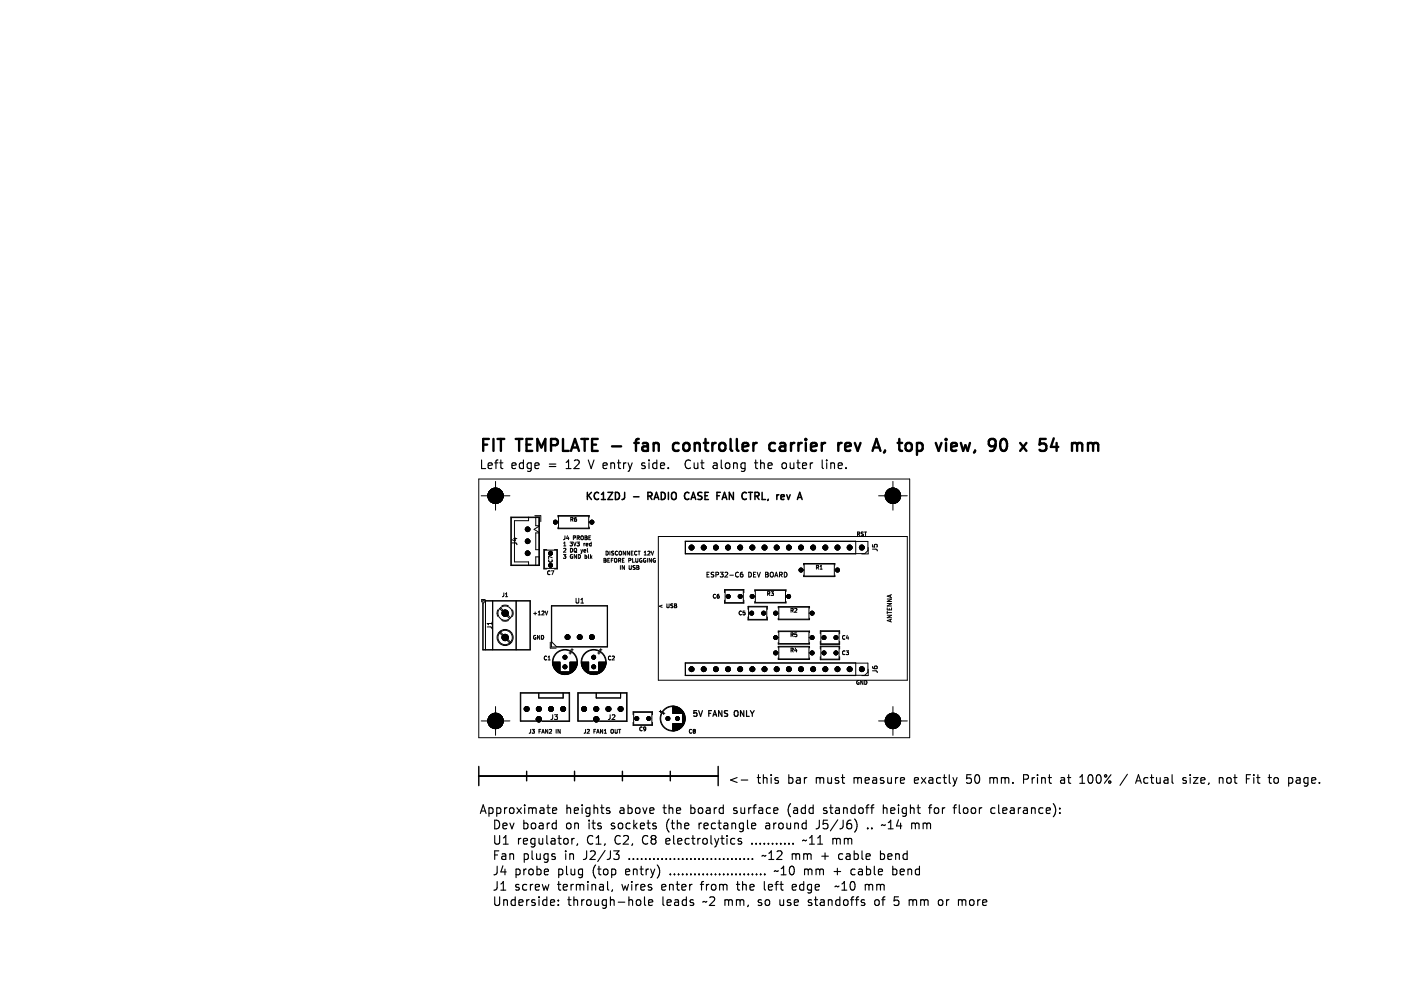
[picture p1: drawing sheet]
<svg xmlns="http://www.w3.org/2000/svg" width="297mm" height="210mm" viewBox="0 0 297 210" stroke-linecap="round" stroke-linejoin="round" font-family="sans-serif">
<defs><g id="words">
<g font-size="3.5">
<text x="100" y="95">FIT</text>
<text x="108.1" y="95">TEMPLATE -</text>
<text x="134.9" y="95">fan</text>
<text x="143.8" y="95">controller</text>
<text x="164.9" y="95">carrier</text>
<text x="180.2" y="95">rev</text>
<text x="188.7" y="95">A,</text>
<text x="194.9" y="95">top</text>
<text x="203.8" y="95">view,</text>
<text x="215.7" y="95">90</text>
<text x="223.4" y="95">x</text>
<text x="228.3" y="95">54</text>
</g>
<g font-size="2.5">
<text x="100" y="98.3">Left</text>
<text x="106.8" y="98.3">edge</text>
<text x="114.8" y="98.3">=</text>
<text x="118.8" y="98.3">12</text>
<text x="123.9" y="98.3">V entry</text>
<text x="135.6" y="98.3">side.</text>
<text x="145.3" y="98.3">Cut</text>
<text x="151.5" y="98.3">along</text>
<text x="160.7" y="98.3">the</text>
<text x="166.6" y="98.3">outer</text>
<text x="175.2" y="98.3">line.</text>
<text x="152" y="164">&lt;-</text>
<text x="158.2" y="164">this</text>
<text x="164.9" y="164">bar</text>
<text x="170.9" y="164">must</text>
<text x="179.2" y="164">measure</text>
<text x="192.2" y="164">exactly</text>
<text x="203.4" y="164">50</text>
<text x="208.6" y="164">mm.</text>
<text x="215.9" y="164">Print</text>
<text x="224.1" y="164">at</text>
<text x="228.4" y="164">100%</text>
<text x="237.4" y="164">/</text>
<text x="241" y="164">Actual</text>
<text x="251" y="164">size,</text>
<text x="258.9" y="164">not</text>
<text x="264.9" y="164">Fit</text>
<text x="270" y="164">to</text>
<text x="274.4" y="164">page.</text>
<text x="100" y="170.3">Approximate</text>
<text x="103.4" y="173.5">Dev</text>
<text x="109.9" y="173.5">board</text>
<text x="118.2" y="170.3">heights</text>
<text x="119.2" y="173.5">on</text>
<text x="124.2" y="173.5">its</text>
<text x="129.2" y="173.5">sockets</text>
<text x="129.7" y="170.3">above</text>
<text x="139.2" y="170.3">the</text>
<text x="141.1" y="173.5">(the</text>
<text x="145.1" y="170.3">board</text>
<text x="148.2" y="173.5">rectangle</text>
<text x="154.4" y="170.3">surface</text>
<text x="162.5" y="173.5">around</text>
<text x="166.1" y="170.3">(add</text>
<text x="173.4" y="173.5">J5/J6)</text>
<text x="173.9" y="170.3">standoff</text>
<text x="186.7" y="170.3">height</text>
<text x="187.8" y="173.5">~14</text>
<text x="194.3" y="173.5">mm</text>
<text x="196.7" y="170.3">for</text>
<text x="202.2" y="170.3">floor</text>
<text x="210.2" y="170.3">clearance):</text>
<text x="103.4" y="179.9">Fan</text>
<text x="103.4" y="176.7">U1</text>
<text x="108.7" y="176.7">regulator,</text>
<text x="109.9" y="179.9">plugs</text>
<text x="118.9" y="179.9">in</text>
<text x="123.1" y="179.9">J2/J3</text>
<text x="123.6" y="176.7">C1,</text>
<text x="129.7" y="176.7">C2,</text>
<text x="132.9" y="179.9">...............................</text>
<text x="135.7" y="176.7">C8</text>
<text x="141" y="176.7">electrolytics</text>
<text x="159.2" y="176.7">...........</text>
<text x="161.2" y="179.9">~12</text>
<text x="167.6" y="179.9">mm</text>
<text x="170.4" y="176.7">~11</text>
<text x="174.1" y="179.9">+</text>
<text x="176.8" y="176.7">mm</text>
<text x="178.1" y="179.9">cable</text>
<text x="187.1" y="179.9">bend</text>
<text x="103.4" y="183.1">J4</text>
<text x="108.2" y="183.1">probe</text>
<text x="117.5" y="183.1">plug</text>
<text x="125" y="183.1">(top</text>
<text x="132.2" y="183.1">entry)</text>
<text x="141.8" y="183.1">........................</text>
<text x="164.1" y="183.1">~10</text>
<text x="170.5" y="183.1">mm</text>
<text x="177" y="183.1">+</text>
<text x="181" y="183.1">cable</text>
<text x="190" y="183.1">bend</text>
<text x="103.4" y="189.5">Underside:</text>
<text x="103.4" y="186.3">J1</text>
<text x="108.2" y="186.3">screw</text>
<text x="117.5" y="186.3">terminal,</text>
<text x="119.3" y="189.5">through-hole</text>
<text x="131.2" y="186.3">wires</text>
<text x="139.3" y="189.5">leads</text>
<text x="139.8" y="186.3">enter</text>
<text x="148.2" y="189.5">~2</text>
<text x="148.3" y="186.3">from</text>
<text x="152.9" y="189.5">mm,</text>
<text x="156.2" y="186.3">the</text>
<text x="160.3" y="189.5">so</text>
<text x="162.1" y="186.3">left</text>
<text x="165.1" y="189.5">use</text>
<text x="168.4" y="186.3">edge</text>
<text x="171.4" y="189.5">standoffs</text>
<text x="178.2" y="186.3">~10</text>
<text x="184.6" y="186.3">mm</text>
<text x="185.6" y="189.5">of</text>
<text x="190" y="189.5">5</text>
<text x="193.4" y="189.5">mm</text>
<text x="199.9" y="189.5">or</text>
<text x="204.4" y="189.5">more</text>
</g>
<g font-size="2.1">
<text x="122" y="104.8">KC1ZDJ</text>
<text x="132.3" y="104.8">-</text>
<text x="135.9" y="104.8">RADIO</text>
<text x="144.3" y="104.8">CASE</text>
<text x="151.7" y="104.8">FAN</text>
<text x="157.6" y="104.8">CTRL,</text>
</g>
<g font-size="1.7">
<text x="144.5" y="150">5V</text>
<text x="148.1" y="150">FANS</text>
<text x="154" y="150">ONLY</text>
</g>
<g font-size="1.4">
<text x="108.2" y="114" transform="rotate(-90 108.2 114)">J4</text>
<text x="183.5" y="115.3" transform="rotate(-90 183.5 115.3)">J5</text>
<text x="147.3" y="120.7">ESP32-C6</text>
<text x="156.3" y="120.7">DEV BOARD</text>
<text x="103" y="131.5" transform="rotate(-90 103 131.5)">J1</text>
<text x="120" y="126.2">U1</text>
<text x="183.5" y="140.7" transform="rotate(-90 183.5 140.7)">J6</text>
<text x="114.8" y="150.5">J3</text>
<text x="126.8" y="150.5">J2</text>
</g>
<text font-size="1.3" x="186.5" y="130" transform="rotate(-90 186.5 130)">ANTENNA</text>
<g font-size="1.1">
<text x="117.5" y="112.9">J4</text>
<text x="118.9" y="109">R6</text>
<text x="119.7" y="112.9">PROBE</text>
<text x="178.8" y="112.1">RST</text>
<text x="115.6" y="117.6" transform="rotate(-90 115.6 117.6)">C7</text>
<text x="117.5" y="114.2">1</text>
<text x="117.5" y="115.5">2</text>
<text x="117.5" y="116.8">3</text>
<text x="119.1" y="114.2">3V3</text>
<text x="119.1" y="115.5">DQ yel</text>
<text x="119.1" y="116.8">GND blk</text>
<text x="122.1" y="114.2">red</text>
<text x="125.9" y="117.6">BEFORE</text>
<text x="126.3" y="116.1">DISCONNECT</text>
<text x="129.3" y="119.1">IN</text>
<text x="131.2" y="117.6">PLUGGING</text>
<text x="131.3" y="119.1">USB</text>
<text x="134.5" y="116.1">12V</text>
<text x="170.2" y="119">R1</text>
<text x="104.7" y="124.8">J1</text>
<text x="114.1" y="120.2">C7</text>
<text x="148.7" y="125.1">C6</text>
<text x="160" y="124.5">R3</text>
<text x="111.2" y="128.6">+12V</text>
<text x="137.4" y="127.1">&lt;</text>
<text x="139.2" y="127.1">USB</text>
<text x="154.1" y="128.6">C5</text>
<text x="164.9" y="128">R2</text>
<text x="111.2" y="133.7">GND</text>
<text x="113.4" y="138">C1</text>
<text x="126.8" y="138">C2</text>
<text x="164.9" y="133.1">R5</text>
<text x="164.9" y="136.3">R4</text>
<text x="175.7" y="133.7">C4</text>
<text x="175.7" y="136.9">C3</text>
<text x="178.7" y="143.1">GND</text>
<text x="110.3" y="153.3">J3</text>
<text x="112.5" y="153.3">FAN2</text>
<text x="116.3" y="153.3">IN</text>
<text x="121.8" y="153.3">J2</text>
<text x="124" y="153.3">FAN1</text>
<text x="127.7" y="153.3">OUT</text>
<text x="133.4" y="152.8">C9</text>
<text x="143.7" y="153.3">C8</text>
</g>
</g></defs>
<g fill="none" stroke="#000" stroke-width=".21">
<path d="M100 100h90v54h-90zM100.5 103.5h6M102.7 103v1M102.7 103.4h.6M103.3 103v1M103.5 100.5v6M103.7 104h.6M103.7 103.2l.3-.2v1M106.7 107.9h6v10.2h-6zM106.8 108.1h5.7v9.9h-5.7zM110.4 108v.7h-3v8.6h3v.8M111.7 107.7h1.2v1.2"/>
<path d="M111.9 108v1.8h.8v-1.8M111.9 111.3h.8v3.5h-.8zM111.9 118.1v-1.8h.8v1.8M112.5 109.9l-.9 .6 .9 .6M113.7 114.9h2.6v3.8h-2.6zM114.2 114.7h-.6v4.1h.6M115.8 114.7h.6v4.1h-.6M116 109h.7M116.5 108v-.4h6.6v.4M116.5 110v.4h6.6v-.4M116.7 107.8h6.3v2.5h-6.3zM123 109h.6"/>
<path d="M137.5 112h52v30h-52zM143.1 113h35.6v2.6h-35.6zM143.2 113h38.1v1.9l-.7 .7h-37.4zM155.1 119.5l-.4 .2-.1 .6 .2 .2 .3-.1v-.5l-.3-.1-.2 .2M167.3 119h.7M167.8 118v-.4h6.6v.4M168 117.8h6.3v2.5h-6.3zM174.3 119h.6M181.3 114.3v1.3h-1.3M183.5 103.5h6M185.7 103v1M185.7 103.4h.6"/>
<path d="M186.3 103v1M186.5 100.5v6M186.7 103.1l.4-.1 .2 .2-.6 .8h.6M100.8 125.4h10v10.3h-10zM100.9 126l.5-.5h9.3v10.1h-9.8zM101.3 125.2h-.7v.5M101.4 125.4v10.3M102.9 125.4v10.3M103.8 128l.2 .7M104 127.3l-.2 .7M104.2 132h.1M104.4 127l2.1 2.1"/>
<path d="M104.4 132.1l2.1 2.1M104.4 131.8l.1 .1M104.5 126.9l2.1 2.1M104.5 131.9l2.1 2.1M104.8 129.5l.7 .2 .7-.2M104.8 126.5l.7-.2 .7 .2M106.5 134.3l.1 .1M106.7 134.1l.1 .1M107 127.3l.2 .7-.2 .7M107.8 125.4v10.3M114.4 127.6l-.3 .8M114.9 134.1v1.2h1.3"/>
<path d="M115.2 126.4h11.7v8.7h-11.7zM115.2 126.5h11.6v8.5h-10.6l-1-1zM115.4 138.2h1.6M115.4 138.3h1.6M115.4 138.4h1.6M115.4 138.5h1.6M115.4 138.6h1.6M115.5 138.6h1.5M115.5 138.7h1.5M115.5 138.8h1.5M115.5 138.9h1.5M115.5 139h1.5"/>
<path d="M115.6 139h1.4M115.6 139.1h1.4M115.6 139.2h1.4M115.7 139.3h1.3M115.7 139.4h1.3M115.8 139.5h1.2M115.8 139.6h1.2M115.9 139.7h1.1M115.9 139.8h1.1M116 139.8h1M116 139.9h1M116.1 139.9h.9"/>
<path d="M118.8 136.3h.5M119 138.2h1.6M119 138.3h1.6M119 138.4h1.6M119 138.5h1.6M119 138.6h1.5M119 138.7h1.5M119 138.8h1.5M119 138.9h1.5M119 139h1.5M119 139h1.4M119 139.2h1.4"/>
<path d="M119 139.3h1.3M119 139.4h1.3M119 139.5h1.2M119 139.6h1.2M119 139.7h1.1M119 139.8h1M119 139.9h1M119.1 136.1v.5M119.2 135.6h.5M119.5 135.4v.5M119.9 139.9l-.9 .1M120.1 139.8h-1.1"/>
<path d="M120.2 139.6h-1.2M120.3 139.4h-1.3M120.4 139.2l-1.4 .1M120.4 139.1h-1.4M120.5 138.9l-1.5 .1M120.5 138.7l-1.5 .1M120.6 138.6h-1.6M120.6 138.4h-1.6M121.4 138.2h1.6M121.4 138.3h1.6M121.4 138.4h1.6M121.4 138.5h1.6"/>
<path d="M121.4 138.6h1.6M121.5 138.6h1.5M121.5 138.7h1.5M121.5 138.8h1.5M121.5 138.9h1.5M121.5 139h1.5M121.6 139h1.4M121.6 139.1h1.4M121.6 139.2h1.4M121.7 139.3h1.3M121.7 139.4h1.3M121.8 139.5h1.2"/>
<path d="M121.8 139.6h1.2M121.9 139.7h1.1M121.9 139.8h1.1M122 139.8h1M122 139.9h1M122.1 139.9h.9M124.8 136.3h.5M125 138.2h1.6M125 138.3h1.6M125 138.4h1.6M125 138.5h1.6M125 138.6h1.5"/>
<path d="M125 138.7h1.5M125 138.8h1.5M125 138.9h1.5M125 139h1.5M125 139h1.4M125 139.2h1.4M125 139.3h1.3M125 139.4h1.3M125 139.5h1.2M125 139.6h1.2M125 139.7h1.1M125 139.8h1"/>
<path d="M125 139.9h1M125.1 136.1v.5M125.2 135.6h.5M125.5 135.4v.5M125.9 139.9l-.9 .1M126.1 139.8h-1.1M126.2 139.6h-1.2M126.3 139.4h-1.3M126.4 139.2l-1.4 .1M126.4 139.1h-1.4M126.5 138.9l-1.5 .1M126.5 138.7l-1.5 .1"/>
<path d="M126.6 138.6h-1.6M126.6 138.4h-1.6M143.1 138.4h35.6v2.6h-35.6zM143.2 138.4h38.1v1.9l-.7 .7h-37.4zM151.3 123.7v-.6h4.1v.6M151.3 125.3v.6h4.1v-.6M151.4 123.2h3.8v2.6h-3.8zM156.2 127.2v-.6h4.1v.6M156.2 128.8v.6h4.1v-.6M156.3 126.7h3.8v2.6h-3.8zM157.1 124.5h.7M157.6 123.5v-.4h6.6v.4"/>
<path d="M157.6 125.5v.4h6.6v-.4M157.8 123.3h6.3v2.5h-6.3zM162 128h.7M162 133.1h.7M162 136.3h.7M162.5 127v-.4h6.6v.4M162.5 129v.4h6.6v-.4M162.5 132.1v-.4h6.6v.4M162.5 134.1v.4h6.6v-.4M162.5 135.3v-.4h6.6v.4M162.5 137.3v.4h6.6v-.4M162.7 126.8h6.3v2.5h-6.3z"/>
<path d="M162.7 131.9h6.3v2.5h-6.3zM162.7 135.1h6.3v2.5h-6.3zM164.1 124.5h.6M167.8 120v.4h6.6v-.4M169 128h.6M169 133.1h.6M169 136.3h.6M171.3 132.3v-.6h4.1v.6M171.3 133.9v.6h4.1v-.6M171.3 135.5v-.6h4.1v.6M171.3 137.1v.6h4.1v-.6M171.4 131.8h3.8v2.6h-3.8z"/>
<path d="M171.4 135h3.8v2.6h-3.8zM181.3 139.7v1.3h-1.3M100.5 150.5h6M102.7 150.4h.6M102.7 150v1M103.3 150v1M103.5 147.5v6M103.7 150h.6l-.3 .3 .3 .1v.5h-.6M111.9 150.6h-3.2v-6h10.3v6h-5.8M111.9 150.5h-3.1v-5.8h10.1v5.8h-5.7M112.5 144.7v1h5.1v-1M112.5 145.7h5.1"/>
<path d="M116.1 140h.9M116.2 140h.8M116.2 140.1h.8M116.3 140.1h.7M116.3 140.2h.7M116.4 140.2h3.2M116.4 140.3h3.2M116.6 140.4h2.8M116.7 140.4h2.6M116.8 140.5h2.4M116.9 140.6h2.2M117 140.6h2"/>
<path d="M117.2 140.7h1.6M117.3 140.7h1.4M117.5 140.8h1M117.7 140.8h.6M119 140h.9M119 140h.8M119 140.1h.8M119 140.2h.7M119.7 140.1l-.7 .1M122.1 140h.9M122.2 140h.8M122.2 140.1h.8"/>
<path d="M122.3 140.1h.7M122.3 140.2h.7M122.4 140.2h3.2M122.4 140.3h3.2M122.6 140.4h2.8M122.7 140.4h2.6M122.8 140.5h2.4M122.9 140.6h2.2M123 140.6h2M123.2 140.7h1.6M123.3 140.7h1.4M123.5 140.8h1"/>
<path d="M123.7 140.8h.6M123.9 150.6h-3.2v-6h10.3v6h-5.8M123.9 150.5h-3.1v-5.8h10.1v5.8h-5.7M124.5 144.7v1h5.1v-1M124.5 145.7h5.1M125 140h.9M125 140h.8M125 140.1h.8M125 140.2h.7M125.7 140.1l-.7 .1M132.2 149.2v-.6h4.1v.6M132.2 150.8v.6h4.1v-.6"/>
<path d="M132.4 148.7h3.8v2.6h-3.8zM137.7 148.5h.5M137.9 148.3v.5M138.4 148.9h.5M138.6 148.7v.5M140.5 147.4v1.6M140.5 151v1.6M140.6 151l-.1 1.6M140.6 147.4v1.6M140.6 151v1.6M140.7 147.4v1.6M140.7 151v1.6"/>
<path d="M140.8 147.4v1.6M140.8 151v1.6M140.9 147.4v1.6M140.9 151v1.6M140.9 147.5v1.5M140.9 151v1.5M141 147.5v1.5M141 151v1.5M141.1 151l-.1 1.5M141.1 147.5v1.5M141.1 151v1.5M141.2 147.5v1.5"/>
<path d="M141.2 151v1.5M141.3 151l-.1 1.5M141.3 147.5v1.5M141.3 151v1.5M141.3 147.6v1.4M141.3 151v1.4M141.4 147.6v1.4M141.4 151v1.4M141.5 147.6v1.4M141.5 151v1.4M141.6 151l-.1 1.4M141.6 147.7v1.3"/>
<path d="M141.6 151v1.3M141.7 147.7v1.3M141.7 151v1.3M141.8 151l-.1 1.3M141.8 147.8v1.2M141.8 151v1.2M141.9 147.8v1.2M141.9 151v1.2M142 147.9v1.1M142 151v1.1M142.1 147.9v1.1M142.1 151v1.1"/>
<path d="M142.1 148v1M142.1 151v1M142.2 148v1M142.2 151v1M142.2 148.1v.9M142.3 151l-.1 .9M142.3 148.1v.9M142.3 151v.9M142.3 148.2v.8M142.3 151v.8M142.4 148.2v.8M142.4 151v.8"/>
<path d="M142.4 148.3v.7M142.5 151l-.1 .7M142.5 148.3v.7M142.5 151v.7M142.5 148.4v3.2M142.6 148.4v3.2M142.7 148.6v2.8M142.7 148.7v2.6M142.8 148.8v2.4M142.9 148.9v2.2M142.9 149v2M142.9 149.1v1.8"/>
<path d="M143 149.3v1.4M143.1 149.5v1M143.1 149.7v.6M183.5 150.5h6M185.7 150v1M185.7 150.4h.6M186.3 150v1M186.5 147.5v6M187 149.9l-.3 .7h.7M187.2 150.3v.7"/>
<circle cx="103.5" cy="103.5" r="1.6"/>
<circle cx="186.5" cy="103.5" r="1.6"/>
<circle cx="105.5" cy="133.1" r="1.68"/>
<circle cx="105.5" cy="128" r="1.5"/>
<circle cx="105.5" cy="133.1" r="1.5"/>
<circle cx="118" cy="138.2" r="2.5"/>
<circle cx="118" cy="138.2" r="2.62"/>
<circle cx="124" cy="138.2" r="2.5"/>
<circle cx="124" cy="138.2" r="2.62"/>
<circle cx="103.5" cy="150.5" r="1.6"/>
<circle cx="140.5" cy="150" r="2.5"/>
<circle cx="140.5" cy="150" r="2.62"/>
<circle cx="186.5" cy="150.5" r="1.6"/>
</g>
<g fill="#000" stroke="#000" stroke-width=".21">
<circle cx="103.5" cy="103.5" r="1.6"/>
<circle cx="110.2" cy="115.5" r=".47"/>
<circle cx="110.2" cy="113" r=".47"/>
<circle cx="110.2" cy="110.5" r=".47"/>
<circle cx="115" cy="115.5" r=".4"/>
<circle cx="115" cy="118" r=".4"/>
<circle cx="116" cy="109" r=".4"/>
<circle cx="123.6" cy="109" r=".4"/>
<circle cx="144.4" cy="114.3" r=".5"/>
<circle cx="147" cy="114.3" r=".5"/>
<circle cx="149.5" cy="114.3" r=".5"/>
<circle cx="152.1" cy="114.3" r=".5"/>
<circle cx="154.6" cy="114.3" r=".5"/>
<circle cx="157.1" cy="114.3" r=".5"/>
<circle cx="159.7" cy="114.3" r=".5"/>
<circle cx="162.2" cy="114.3" r=".5"/>
<circle cx="164.8" cy="114.3" r=".5"/>
<circle cx="167.3" cy="114.3" r=".5"/>
<circle cx="167.3" cy="119" r=".4"/>
<circle cx="169.8" cy="114.3" r=".5"/>
<circle cx="172.4" cy="114.3" r=".5"/>
<circle cx="174.9" cy="114.3" r=".5"/>
<circle cx="174.9" cy="119" r=".4"/>
<circle cx="177.5" cy="114.3" r=".5"/>
<circle cx="180" cy="114.3" r=".5"/>
<circle cx="186.5" cy="103.5" r="1.6"/>
<circle cx="105.5" cy="133.1" r=".65"/>
<circle cx="105.5" cy="128" r=".65"/>
<circle cx="118" cy="137.2" r=".4"/>
<circle cx="118" cy="139.2" r=".4"/>
<circle cx="118.5" cy="133" r=".5"/>
<circle cx="121.1" cy="133" r=".5"/>
<circle cx="123.6" cy="133" r=".5"/>
<circle cx="124" cy="137.2" r=".4"/>
<circle cx="124" cy="139.2" r=".4"/>
<circle cx="144.4" cy="139.7" r=".5"/>
<circle cx="147" cy="139.7" r=".5"/>
<circle cx="149.5" cy="139.7" r=".5"/>
<circle cx="152.1" cy="139.7" r=".5"/>
<circle cx="152.1" cy="124.5" r=".4"/>
<circle cx="154.6" cy="124.5" r=".4"/>
<circle cx="154.6" cy="139.7" r=".5"/>
<circle cx="157" cy="128" r=".4"/>
<circle cx="157.1" cy="124.5" r=".4"/>
<circle cx="157.1" cy="139.7" r=".5"/>
<circle cx="159.5" cy="128" r=".4"/>
<circle cx="159.7" cy="139.7" r=".5"/>
<circle cx="162" cy="128" r=".4"/>
<circle cx="162" cy="136.3" r=".4"/>
<circle cx="162" cy="133.1" r=".4"/>
<circle cx="162.2" cy="139.7" r=".5"/>
<circle cx="164.7" cy="124.5" r=".4"/>
<circle cx="164.8" cy="139.7" r=".5"/>
<circle cx="167.3" cy="139.7" r=".5"/>
<circle cx="169.6" cy="128" r=".4"/>
<circle cx="169.6" cy="136.3" r=".4"/>
<circle cx="169.6" cy="133.1" r=".4"/>
<circle cx="169.8" cy="139.7" r=".5"/>
<circle cx="172.1" cy="133.1" r=".4"/>
<circle cx="172.1" cy="136.3" r=".4"/>
<circle cx="172.4" cy="139.7" r=".5"/>
<circle cx="174.6" cy="133.1" r=".4"/>
<circle cx="174.6" cy="136.3" r=".4"/>
<circle cx="174.9" cy="139.7" r=".5"/>
<circle cx="177.5" cy="139.7" r=".5"/>
<circle cx="180" cy="139.7" r=".5"/>
<circle cx="103.5" cy="150.5" r="1.6"/>
<circle cx="110" cy="148" r=".51"/>
<circle cx="112.5" cy="148" r=".51"/>
<circle cx="112.5" cy="150.2" r=".55"/>
<circle cx="115.1" cy="148" r=".51"/>
<circle cx="117.6" cy="148" r=".51"/>
<circle cx="122" cy="148" r=".51"/>
<circle cx="124.5" cy="148" r=".51"/>
<circle cx="124.5" cy="150.2" r=".55"/>
<circle cx="127.1" cy="148" r=".51"/>
<circle cx="129.6" cy="148" r=".51"/>
<circle cx="133" cy="150" r=".4"/>
<circle cx="135.5" cy="150" r=".4"/>
<circle cx="139.5" cy="150" r=".4"/>
<circle cx="141.5" cy="150" r=".4"/>
<circle cx="186.5" cy="150.5" r="1.6"/>
</g>
<path d="M153.5 148.4l-.1 .3 .1 .8" fill="none" stroke="#000" stroke-width=".25"/>
<path d="M135.3 103.6h.6M135.9 102.8h-.6v1.5M143.1 104.1l.4 .2 .3-.1M143.8 102.8h-.3l-.4 .2M151 103.8h.7M151.3 102.8l-.5 1.5M156.3 102.8h.9M156.7 102.8v1.5M164.3 103.3l.4 1 .3-1M166.5 104.3l.5-1.5 .5 1.5M166.7 103.8h.7" fill="none" stroke="#000" stroke-width=".31"/>
<path d="M100 160v4M110 161v2M120 161v2M130 161v2M140 161v2M150 160v4" fill="none" stroke="#000" stroke-width=".3"/>
<path d="M100 162h50" fill="none" stroke="#000" stroke-width=".4"/>
<g fill="none" stroke="#000" stroke-width=".23">
<path d="M104.4 96.6h.6M104.9 97.8h.1M122.9 96l.6 1.8M134.7 96.7l-.4-.1-.3 .4 .8 .5M134.8 97.6l-.3 .2-.5-.1M143.4 96.1a.89 .89 0 0 0-.3 1.1 .89 .89 0 0 0 1 .5l.1-.1M150.6 96l.1 1.7M158.9 96.8l.2-.2 .5 .1v1.1M158.9 96v1.8M165 96.6l.1 1.1 .5 .1 .2-.2M173.5 96.8l.3-.2 .4 .1 .1 1.1M173.5 96.6v1.2"/>
<path d="M114.2 168.6h.7M114.7 169.8h.2M115.4 169.2l.9-.2-.1-.3-.5-.1-.3 .3 .1 .8h.7M118.2 178.2v1.2M118.4 172v.8M120.6 176.1l-.1 .4M122.4 179.2l-.6 .2M122.9 174.7l-.2 .5 .2 .8M123 171.8v1.2M126.9 168.6l.4 .1M126.9 169.2l.4 .1 .1 .3-.2 .2h-.4M128.4 171.9l-.5-.1-.2 .4 .7 .5"/>
<path d="M128.4 172.8l-.2 .2-.5-.1M129 174.4a.97 .97 0 0 0-.6 .9 .97 .97 0 0 0 .6 .9M131.4 179.2v.2M132.3 179.2v.2M134.2 175.4a.69 .69 0 0 0 .3 .7 .69 .69 0 0 0 .7 0M135.2 174.5a.69 .69 0 0 0-.7 0 .69 .69 0 0 0-.3 .7M139.7 171a2.09 2.09 0 0 0 .1 2.7M139.7 175l.2 .4-.8 .2M139.8 176.1l-.1 .1M140.2 171.8h.7M144.3 168v1.8M144.3 169.7l.2 .1"/>
<path d="M144.5 168.6l-.2 .1M146.5 171.8l-.4 .2M147.6 171.8h-.3l-.3 .3 .1 .8 .5 .1M147.9 172.2l-.9 .2M153.2 169.7l.5 .1M153.7 168.6l-.4 .1-.1 .2 .1 .2 .4 .1M154.8 162.8h1.4M154.8 175.7v.4M155.4 179.2v.2M156.3 179.2v.2M157.1 176v.2M157.2 179.2v.2"/>
<path d="M157.9 176v.2M160 171.9h.7l.1 1.1M160 178.6l-.3 .1-.3-.1-.3 .1M160.8 172.2l-.6 .1a.35 .35 0 0 0-.3 .4 .35 .35 0 0 0 .3 .3l.6-.1M161.6 171.8v1.2M161.7 172l-.1 .2M165.1 167.8a2.06 2.06 0 0 0 0 2.7M166.2 178.3v.2M166.2 178.5v.9M166.9 178.3l-.4-.1-.3 .3M168.5 175.4l-.3 .1-.3-.1-.3 .1M169.1 176.2h1"/>
<path d="M169.1 174.9l.5-.5v1.8M171.1 171.2v1.3l-.2 .4M171.6 178.7h1.4M171.9 172.8l.3 .2 .6-.1M172.7 168.7l-.5-.1-.2 .3 .1 .2 .6 .2v.4h-.7M172.8 171.2h-.8l-.1 .9 .3-.2 .6 .1M175 175h.2l.3 .3v.9M176.8 178.3h.7M177.4 178.7h-.4a.35 .35 0 0 0-.3 .4 .35 .35 0 0 0 .3 .3h.4M178.4 162.3v1.2M178.5 162.4l-.1 .1M181.2 172.8v.2"/>
<path d="M182.1 172.8v.2M184.5 168.8l.3-.2 .4 .1 .1 1.1M184.5 168v1.8M184.9 172.2l-.2 .1-.4-.1-.2 .1M185.4 178.8l.9-.2-.1-.3-.5-.1-.3 .3 .1 .8h.7M185.5 173h1.1M185.5 171.7l.5-.5v1.8M191.6 162.3h-.4l-.2 .3 .1 .8 .5 .1M191.8 162.7l-.8 .2M192.8 172l.5-.2 .3 .3M193.9 168.6h.7M194.6 168l-.3 .1"/>
<path d="M195.9 168.7l-.4-.1-.4 .4v.5l.2 .2h.6M200.4 169.7l.2 .1M201.4 168.7l-.2 .3v.5l.2 .2M201.9 163.3l.2 .2 .6-.1M202.8 161.7h-.8l-.1 .9 .2-.2 .6 .1M206.8 162.4l.5-.1 .2 .3M207.5 162.6v.9M208 162.3l-.4 .1-.1 .2M208.6 168v1.6l.2 .2M209.5 168.7v1M210.3 169l-.9 .2M213.8 162.7l.8-.1 .2-.3-.1-.4-.2-.2h-.7v1.8"/>
<path d="M221.8 162.3l.5 .1 .1 1.1M222.4 162.7l-.6 .1M222.4 163.4l-.6 .1M223 162.3h.6M223.2 161.7l.1 1.7M227.8 161.7a.98 .98 0 0 0-.7 .8 .98 .98 0 0 0 .4 .9l.3 .1M238.9 163.2l.3 .3 .6-.1M239.8 162.4l-.6-.1-.3 .4M248.6 161.7v.2M249.3 162.3h.9l-.9 1.2h.9M256.6 162.3l.4 .1 .2 .3-.1 .6-.5 .2M257.7 162.3h.7"/>
<path d="M257.9 161.7v1.6l.3 .2M269.2 162.3v1.8M269.2 163.4l.1 .1M269.3 162.3l-.1 .1M272.7 162.3l.5 .1M273.2 163.4l-.5 .1M273.2 162.3v1.5l-.4 .3M116.4 184.6h.7M116.6 188.8v.2M116.6 187.9v.2M116.7 181.4v1.8M116.7 182.5l.2 .1"/>
<path d="M116.9 181.4l-.2 .1M124.3 180.6a2.12 2.12 0 0 0 0 2.6M127.9 185.7l-.1 .4M129.9 184.6l.3 1.2 .4-.8M131.5 181.7l-.2-.3h-.4l-.2 .3 .1 .8h.6M131.5 181.8l-.8 .2M134.6 187.2v1.6l.3 .2M135.5 188.4l.8-.2-.1-.3-.5-.1-.2 .3 .1 .8h.6M138.5 187.2l.1 1.7M139.1 184.9l-.3-.3h-.3l-.3 .3 .1 .8h.7M139.1 185l-.9 .2M140 182.4v.2"/>
<path d="M140.9 182.4v.2M146.3 184.6h.7M147 184l-.5 .3v1.5M147.6 188.2l-.2 .1-.4-.1-.2 .1M151.7 187.8l.4 .1 .1 .2M153.8 184.6h.7M154.1 184v1.6l.4 .2M155.1 184v1.8M155.6 184.6l-.5 .2M158.4 188.2l.7 .5-.2 .3-.5-.1M159 187.9l-.4-.1-.2 .3M159.7 182.4v.2"/>
<path d="M160.5 185.2l.9-.2-.1-.3-.5-.1-.3 .3 .1 .8h.7M162.6 181.8l-.3 .1-.3-.1-.3 .1M163.2 182.6h1M163.5 181.1l-.3 .2M166.2 184.7l.1 .3-.8 .2M167.7 184.6h-.3l-.4 .4 .1 .6 .6 .2M169.1 181.4l.4 .1 .1 .2v.9M170.1 187.8h.7M170.4 187.2v1.6l.2 .2M174.2 181.9h1.4M174.6 185l.4 .1 .2-.1M175.8 184.5l.6-.5v1.8"/>
<path d="M175.8 185.8h1.1M179.3 182.4l.2 .2 .6-.1M179.4 181.5h.6l.1 1.1M180.1 181.8l-.6 .1-.2 .3M182.8 188l.2-.2 .6 .2v.7l-.1 .2-.5 .1-.2-.2zM183.1 184.8l.5-.2 .3 .3M184.2 187.8h.6M184.8 187.2l-.4 .3v1.5M188 182l.9-.2-.1-.3-.5-.1-.3 .3 .1 .8h.7M192.3 187.8v1.2M192.8 187.8l-.5 .2M202.8 187.8l.5 .1 .1 .3v.6l-.6 .2"/>
</g>
<g fill="none" stroke="#000" stroke-width=".5">
<path d="M132.5 92.5h.9M133.4 91.6l-.5 .1-.1 .3v2.1M140.7 93.9l.3 .2 .8-.1M141.8 92.6l-.8-.1-.3 .2M161.9 92.6l-.7-.1-.5 .4v.8l.2 .3 .3 .1 .7-.1M162.9 92.6l.3-.1 .7 .1M164 93.1l-.8 .1a.49 .49 0 0 0-.4 .5 .49 .49 0 0 0 .4 .4l.8-.1M176.5 93.3l1.2-.2-.1-.5-.7-.1-.4 .3 .1 1.2 .3 .1 .7-.1M178.5 92.5l.6 1.6 .6-1.6M182.2 94.1l.9-2.5 .8 2.5M187.5 92.5h.9M200.7 92.5l.5 1.6 .4-1.2 .5 1.2 .5-1.6"/>
<path d="M213.1 92.5l1.3 1.6M214.4 92.5l-1.3 1.6M219.5 93.3h1.5M220.7 92.5v1.6"/>
</g>
<use href="#words"/>
</svg>
